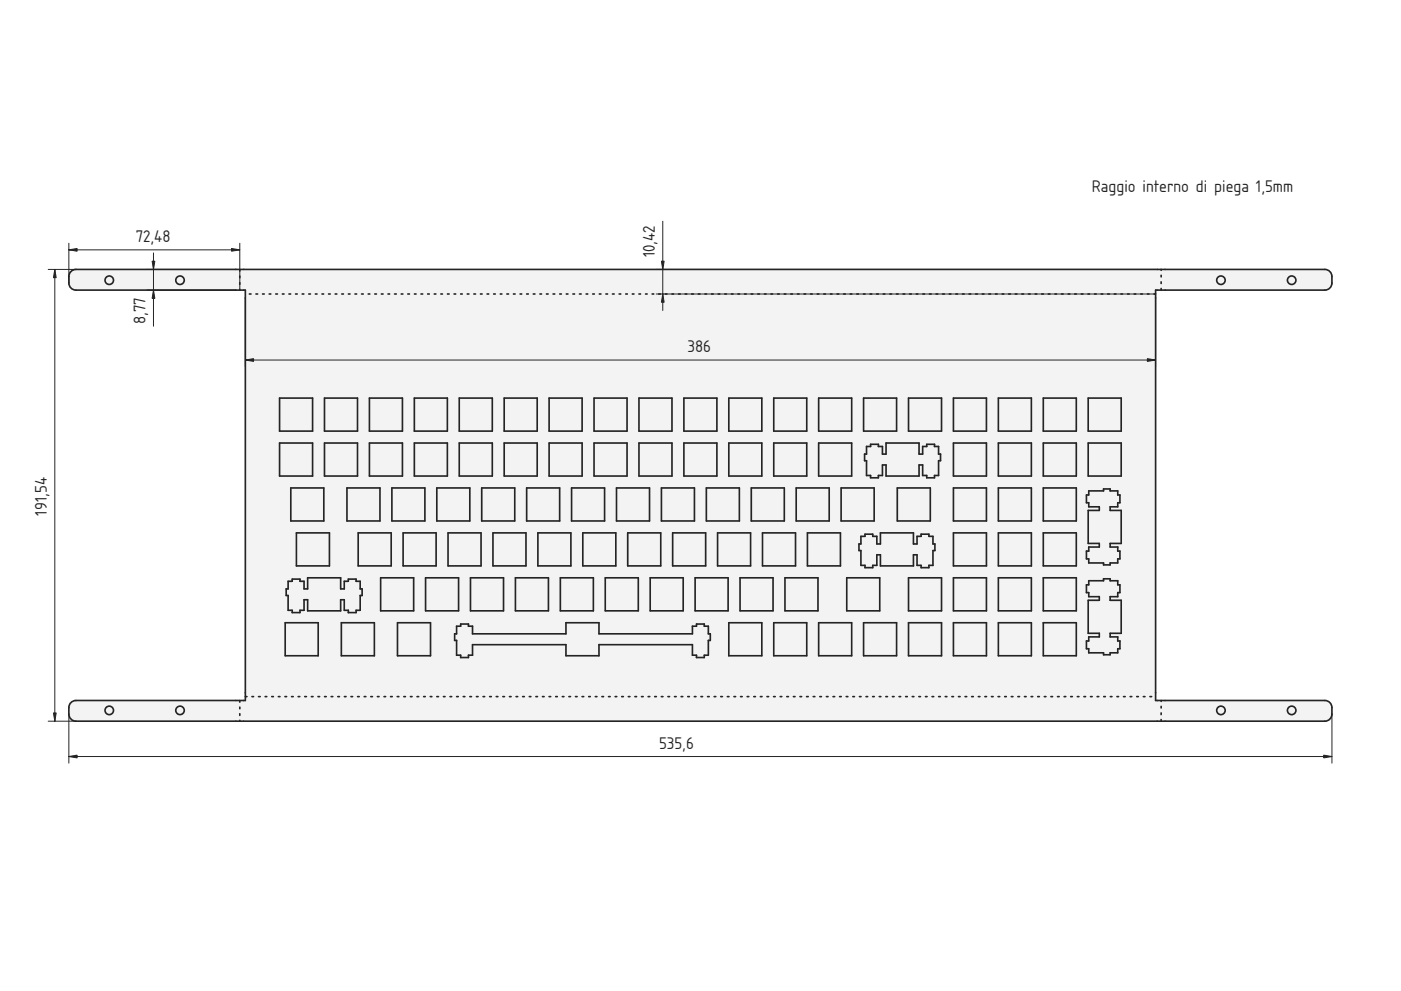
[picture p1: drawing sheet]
<svg xmlns="http://www.w3.org/2000/svg" width="594mm" height="420mm" viewBox="0 0 594 420" stroke-linecap="round" stroke-linejoin="round" font-family="sans-serif">
<defs><g id="words">
<g font-size="6.7" fill="#212529">
<text x="463" y="81.4">Raggio interno di piega 1,5mm</text>
<text x="57.5" y="102.5">72,48</text>
<text x="277.6" y="109.1" transform="rotate(-90 277.6 109.1)">10,42</text>
<text x="61.7" y="137.6" transform="rotate(-90 61.7 137.6)">8,77</text>
<text x="291.5" y="149.2">386</text>
<text x="19.8" y="218.7" transform="rotate(-90 19.8 218.7)">191,54</text>
<text x="279.5" y="317.3">535,6</text>
</g>
</g></defs>
<g fill="#f1f3f5">
<path d="M29.9 115.4l1-.9 1.3-.3h529.6l1.3 .3 1 .9a5.6 5.6 0 0 1 .7 4.6l-.7 1.9-1 .8-1.3 .3h-71.8v174h71.8l1.3 .3 1 .8a5.6 5.6 0 0 1 .7 4.7l-.7 1.8-1 .9-1.3 .3h-529.6l-1.3-.3-1-.9a5.6 5.6 0 0 1-.7-4.6l.7-1.9 1-.8 1.3-.3h71.8v-174h-71.8l-1.3-.3-1-.8a5.6 5.6 0 0 1-.7-4.7z" fill-rule="evenodd"/>
<path d="M104 124.6h386v170.7h-386z" fill-rule="evenodd"/>
<path d="M101.7 297h2.3v-1.7h386v1.7h2.4v8.8h-390.7z" fill-rule="evenodd"/>
<path d="M101.7 114.2h390.7v8.8h-2.4v1.6h-386v-1.6h-2.3z" fill-rule="evenodd"/>
<path d="M193.6 265.5h1.7v-.9h3.3v.9h1.8v3.2h39.6v-4.7h14v4.7h39.6v-3.2h1.7v-.9h3.3v.9h1.8v3.2h.8v2.8h-.8v6.3h-1.8v1h-3.3v-1h-1.7v-4.5h-39.6v4.7h-14v-4.7h-39.6v4.5h-1.8v1h-3.3v-1h-1.7v-6.3h-.8v-2.8h.8z" fill-rule="evenodd"/>
<path d="M29.9 115.4l1-.9 1.3-.3h69.5v8.8h-69.5l-1.3-.3-1-.8a5.6 5.6 0 0 1-.7-4.7z" fill-rule="evenodd"/>
<path d="M29.9 298.1l1-.8 1.3-.3h69.5v8.8h-69.5l-1.3-.3-1-.9a5.6 5.6 0 0 1-.7-4.6z" fill-rule="evenodd"/>
<path d="M492.4 114.2h69.4l1.3 .3 1 .9a5.6 5.6 0 0 1 .7 4.6l-.7 1.9-1 .8-1.3 .3h-69.4z" fill-rule="evenodd"/>
<path d="M492.4 297h69.4l1.3 .3 1 .8a5.6 5.6 0 0 1 .7 4.7l-.3 1.3-.8 1-1.9 .7h-69.4z" fill-rule="evenodd"/>
<path d="M365.1 227.4h1.7v-.9h3.3v.9h1.7v3.2h1.5v-4.7h14v4.7h1.6v-3.2h1.7v-.9h3.3v.9h1.7v3.2h.8v2.8h-.8v6.3h-1.7v1h-3.3v-1h-1.7v-4.5h-1.6v4.7h-14v-4.7h-1.5v4.5h-1.7v1h-3.3v-1h-1.7v-6.3h-.9v-2.8h.9z" fill-rule="evenodd"/>
<path d="M461.7 246.2h6.2v-.8h2.8v.8h3.3v1.8h.9v3.3h-.9v1.7h-3.3v1.5h4.7v14h-4.7v1.5h3.3v1.8h.9v3.3h-.9v1.7h-3.3v.8h-2.8v-.8h-6.2v-1.7h-1v-3.3h1v-1.8h4.4v-1.5h-4.7v-14h4.7v-1.5h-4.4v-1.7h-1v-3.3h1z" fill-rule="evenodd"/>
<path d="M122.2 246.4h1.7v-.9h3.3v.9h1.7v3.3h1.6v-4.7h14v4.7h1.5v-3.3h1.7v-.9h3.3v.9h1.7v3.3h.9v2.8h-.9v6.2h-1.7v1h-3.3v-1h-1.7v-4.4h-1.5v4.7h-14v-4.7h-1.6v4.4h-1.7v1h-3.3v-1h-1.7v-6.2h-.8v-2.8h.8z" fill-rule="evenodd"/>
<path d="M461.7 208.1h6.2v-.8h2.8v.8h3.3v1.8h.9v3.3h-.9v1.7h-3.3v1.5h4.7v14h-4.7v1.5h3.3v1.8h.9v3.3h-.9v1.7h-3.3v.8h-2.8v-.8h-6.2v-1.7h-1v-3.3h1v-1.8h4.4v-1.5h-4.7v-14h4.7v-1.5h-4.4v-1.7h-1v-3.3h1z" fill-rule="evenodd"/>
<path d="M367.4 189.3h1.8v-.9h3.3v.9h1.7v3.2h1.5v-4.7h14v4.7h1.5v-3.2h1.8v-.9h3.3v.9h1.7v3.2h.8v2.8h-.8v6.3h-1.7v1h-3.3v-1h-1.8v-4.5h-1.5v4.7h-14v-4.7h-1.5v4.5h-1.7v1h-3.3v-1h-1.8v-6.3h-.8v-2.8h.8z" fill-rule="evenodd"/>
<path d="M144.7 264h14v14h-14z" fill-rule="evenodd"/>
<path d="M232.8 187.8h14v14h-14z" fill-rule="evenodd"/>
<path d="M125.7 225.9h14v14h-14z" fill-rule="evenodd"/>
<path d="M213.8 187.8h14v14h-14z" fill-rule="evenodd"/>
<path d="M232.8 168.8h14v14h-14z" fill-rule="evenodd"/>
<path d="M213.8 168.8h14v14h-14z" fill-rule="evenodd"/>
<path d="M332.9 245h14v14h-14z" fill-rule="evenodd"/>
<path d="M313.8 245h14v14h-14z" fill-rule="evenodd"/>
<path d="M256.7 245h14v14h-14z" fill-rule="evenodd"/>
<path d="M294.8 245h14v14h-14z" fill-rule="evenodd"/>
<path d="M218.6 245h14v14h-14z" fill-rule="evenodd"/>
<path d="M237.6 245h14v14h-14z" fill-rule="evenodd"/>
<path d="M275.7 245h14v14h-14z" fill-rule="evenodd"/>
<path d="M342.4 225.9h14v14h-14z" fill-rule="evenodd"/>
<path d="M323.3 225.9h14v14h-14z" fill-rule="evenodd"/>
<path d="M247.1 225.9h14v14h-14z" fill-rule="evenodd"/>
<path d="M285.2 225.9h14v14h-14z" fill-rule="evenodd"/>
<path d="M380.5 206.9h14v14h-14z" fill-rule="evenodd"/>
<path d="M228.1 225.9h14v14h-14z" fill-rule="evenodd"/>
<path d="M266.2 225.9h14v14h-14z" fill-rule="evenodd"/>
<path d="M304.3 225.9h14v14h-14z" fill-rule="evenodd"/>
<path d="M209 225.9h14v14h-14z" fill-rule="evenodd"/>
<path d="M120.9 264h14v14h-14z" fill-rule="evenodd"/>
<path d="M168.6 264h14v14h-14z" fill-rule="evenodd"/>
<path d="M118.5 187.8h14v14h-14z" fill-rule="evenodd"/>
<path d="M123.3 206.9h14v14h-14z" fill-rule="evenodd"/>
<path d="M199.5 245h14v14h-14z" fill-rule="evenodd"/>
<path d="M180.5 245h14v14h-14z" fill-rule="evenodd"/>
<path d="M161.4 245h14v14h-14z" fill-rule="evenodd"/>
<path d="M137.6 187.8h14v14h-14z" fill-rule="evenodd"/>
<path d="M147.1 206.9h14v14h-14z" fill-rule="evenodd"/>
<path d="M194.7 187.8h14v14h-14z" fill-rule="evenodd"/>
<path d="M204.3 206.9h14v14h-14z" fill-rule="evenodd"/>
<path d="M175.7 187.8h14v14h-14z" fill-rule="evenodd"/>
<path d="M166.2 206.9h14v14h-14z" fill-rule="evenodd"/>
<path d="M156.6 187.8h14v14h-14z" fill-rule="evenodd"/>
<path d="M151.9 225.9h14v14h-14z" fill-rule="evenodd"/>
<path d="M185.2 206.9h14v14h-14z" fill-rule="evenodd"/>
<path d="M170.9 225.9h14v14h-14z" fill-rule="evenodd"/>
<path d="M190 225.9h14v14h-14z" fill-rule="evenodd"/>
<path d="M404.3 264h14v14h-14z" fill-rule="evenodd"/>
<path d="M328.1 264h14v14h-14z" fill-rule="evenodd"/>
<path d="M347.1 264h14v14h-14z" fill-rule="evenodd"/>
<path d="M385.2 264h14v14h-14z" fill-rule="evenodd"/>
<path d="M423.3 264h14v14h-14z" fill-rule="evenodd"/>
<path d="M309 264h14v14h-14z" fill-rule="evenodd"/>
<path d="M366.2 264h14v14h-14z" fill-rule="evenodd"/>
<path d="M442.4 264h14v14h-14z" fill-rule="evenodd"/>
<path d="M385.2 245h14v14h-14z" fill-rule="evenodd"/>
<path d="M404.3 245h14v14h-14z" fill-rule="evenodd"/>
<path d="M423.3 245h14v14h-14z" fill-rule="evenodd"/>
<path d="M442.4 245h14v14h-14z" fill-rule="evenodd"/>
<path d="M359 245h14v14h-14z" fill-rule="evenodd"/>
<path d="M118.5 168.8h14v14h-14z" fill-rule="evenodd"/>
<path d="M280.5 206.9h14v14h-14z" fill-rule="evenodd"/>
<path d="M404.3 187.8h14v14h-14z" fill-rule="evenodd"/>
<path d="M461.4 187.8h14v14h-14z" fill-rule="evenodd"/>
<path d="M299.5 206.9h14v14h-14z" fill-rule="evenodd"/>
<path d="M290 187.8h14v14h-14z" fill-rule="evenodd"/>
<path d="M223.3 206.9h14v14h-14z" fill-rule="evenodd"/>
<path d="M328.1 187.8h14v14h-14z" fill-rule="evenodd"/>
<path d="M347.1 187.8h14v14h-14z" fill-rule="evenodd"/>
<path d="M442.4 225.9h14v14h-14z" fill-rule="evenodd"/>
<path d="M404.3 225.9h14v14h-14z" fill-rule="evenodd"/>
<path d="M270.9 187.8h14v14h-14z" fill-rule="evenodd"/>
<path d="M242.4 206.9h14v14h-14z" fill-rule="evenodd"/>
<path d="M337.6 206.9h14v14h-14z" fill-rule="evenodd"/>
<path d="M261.4 206.9h14v14h-14z" fill-rule="evenodd"/>
<path d="M251.9 187.8h14v14h-14z" fill-rule="evenodd"/>
<path d="M404.3 206.9h14v14h-14z" fill-rule="evenodd"/>
<path d="M423.3 225.9h14v14h-14z" fill-rule="evenodd"/>
<path d="M423.3 187.8h14v14h-14z" fill-rule="evenodd"/>
<path d="M442.4 187.8h14v14h-14z" fill-rule="evenodd"/>
<path d="M309 187.8h14v14h-14z" fill-rule="evenodd"/>
<path d="M318.6 206.9h14v14h-14z" fill-rule="evenodd"/>
<path d="M356.7 206.9h14v14h-14z" fill-rule="evenodd"/>
<path d="M442.4 206.9h14v14h-14z" fill-rule="evenodd"/>
<path d="M423.3 206.9h14v14h-14z" fill-rule="evenodd"/>
<path d="M194.7 168.8h14v14h-14z" fill-rule="evenodd"/>
<path d="M175.7 168.8h14v14h-14z" fill-rule="evenodd"/>
<path d="M137.6 168.8h14v14h-14z" fill-rule="evenodd"/>
<path d="M156.6 168.8h14v14h-14z" fill-rule="evenodd"/>
<path d="M290 168.8h14v14h-14z" fill-rule="evenodd"/>
<path d="M461.4 168.8h14v14h-14z" fill-rule="evenodd"/>
<path d="M347.1 168.8h14v14h-14z" fill-rule="evenodd"/>
<path d="M328.1 168.8h14v14h-14z" fill-rule="evenodd"/>
<path d="M251.9 168.8h14v14h-14z" fill-rule="evenodd"/>
<path d="M270.9 168.8h14v14h-14z" fill-rule="evenodd"/>
<path d="M385.2 168.8h14v14h-14z" fill-rule="evenodd"/>
<path d="M309 168.8h14v14h-14z" fill-rule="evenodd"/>
<path d="M423.3 168.8h14v14h-14z" fill-rule="evenodd"/>
<path d="M404.3 168.8h14v14h-14z" fill-rule="evenodd"/>
<path d="M366.2 168.8h14v14h-14z" fill-rule="evenodd"/>
<path d="M442.4 168.8h14v14h-14z" fill-rule="evenodd"/>
<circle cx="76.3" cy="118.8" r="1.8"/>
<circle cx="547.7" cy="118.8" r="1.8"/>
<circle cx="46.3" cy="301.2" r="1.8"/>
<circle cx="517.7" cy="118.8" r="1.8"/>
<circle cx="517.7" cy="301.2" r="1.8"/>
<circle cx="547.7" cy="301.2" r="1.8"/>
<circle cx="46.3" cy="118.8" r="1.8"/>
<circle cx="76.3" cy="301.2" r="1.8"/>
</g>
<g fill="none" stroke="#212529" stroke-width=".7">
<path d="M30.3 114.9l1.9-.7h529.6l1.3 .3 1 .9a5.6 5.6 0 0 1 .7 4.6l-.3 1.3-.8 1-1.9 .7h-71.8v174h71.8l1.3 .3 1 .8a5.6 5.6 0 0 1 .7 4.7l-.3 1.3-.8 1-1.9 .7h-529.6l-1.3-.3-1-.9a5.6 5.6 0 0 1-.7-4.6l.3-1.3 .8-1 1.9-.7h71.8v-174h-71.8l-1.3-.3-1-.8a5.6 5.6 0 0 1-.7-4.7l.3-1.3zM118.5 168.8h14v14h-14zM137.6 168.8h14v14h-14zM156.6 168.8h14v14h-14zM175.7 168.8h14v14h-14zM194.7 168.8h14v14h-14zM213.8 168.8h14v14h-14zM232.8 168.8h14v14h-14zM251.9 168.8h14v14h-14zM270.9 168.8h14v14h-14zM290 168.8h14v14h-14zM309 168.8h14v14h-14z"/>
<path d="M328.1 168.8h14v14h-14zM347.1 168.8h14v14h-14zM366.2 168.8h14v14h-14zM385.2 168.8h14v14h-14zM404.3 168.8h14v14h-14zM423.3 168.8h14v14h-14zM442.4 168.8h14v14h-14zM461.4 168.8h14v14h-14zM118.5 187.8h14v14h-14zM137.6 187.8h14v14h-14zM156.6 187.8h14v14h-14zM175.7 187.8h14v14h-14z"/>
<path d="M194.7 187.8h14v14h-14zM213.8 187.8h14v14h-14zM232.8 187.8h14v14h-14zM251.9 187.8h14v14h-14zM270.9 187.8h14v14h-14zM290 187.8h14v14h-14zM309 187.8h14v14h-14zM328.1 187.8h14v14h-14zM347.1 187.8h14v14h-14zM367.4 189.3h1.8v-.9h3.3v.9h1.7v3.2h1.5v-4.7h14v4.7h1.5v-3.2h1.8v-.9h3.3v.9h1.7v3.2h.8v2.8h-.8v6.3h-1.7v1h-3.3v-1h-1.8v-4.5h-1.5v4.7h-14v-4.7h-1.5v4.5h-1.7v1h-3.3v-1h-1.8v-6.3h-.8v-2.8h.8zM404.3 187.8h14v14h-14zM423.3 187.8h14v14h-14z"/>
<path d="M442.4 187.8h14v14h-14zM461.4 187.8h14v14h-14zM123.3 206.9h14v14h-14zM147.1 206.9h14v14h-14zM166.2 206.9h14v14h-14zM185.2 206.9h14v14h-14zM204.3 206.9h14v14h-14zM223.3 206.9h14v14h-14zM242.4 206.9h14v14h-14zM261.4 206.9h14v14h-14zM280.5 206.9h14v14h-14zM299.5 206.9h14v14h-14z"/>
<path d="M318.6 206.9h14v14h-14zM337.6 206.9h14v14h-14zM356.7 206.9h14v14h-14zM380.5 206.9h14v14h-14zM404.3 206.9h14v14h-14zM423.3 206.9h14v14h-14zM442.4 206.9h14v14h-14zM461.7 208.1h6.2v-.8h2.8v.8h3.3v1.8h.9v3.3h-.9v1.7h-3.3v1.5h4.7v14h-4.7v1.5h3.3v1.8h.9v3.3h-.9v1.7h-3.3v.8h-2.8v-.8h-6.2v-1.7h-1v-3.3h1v-1.8h4.4v-1.5h-4.7v-14h4.7v-1.5h-4.4v-1.7h-1v-3.3h1zM125.7 225.9h14v14h-14zM151.9 225.9h14v14h-14zM170.9 225.9h14v14h-14zM190 225.9h14v14h-14z"/>
<path d="M209 225.9h14v14h-14zM228.1 225.9h14v14h-14zM247.1 225.9h14v14h-14zM266.2 225.9h14v14h-14zM285.2 225.9h14v14h-14zM304.3 225.9h14v14h-14zM323.3 225.9h14v14h-14zM342.4 225.9h14v14h-14zM365.1 227.4h1.7v-.9h3.3v.9h1.7v3.2h1.5v-4.7h14v4.7h1.6v-3.2h1.7v-.9h3.3v.9h1.7v3.2h.8v2.8h-.8v6.3h-1.7v1h-3.3v-1h-1.7v-4.5h-1.6v4.7h-14v-4.7h-1.5v4.5h-1.7v1h-3.3v-1h-1.7v-6.3h-.9v-2.8h.9zM404.3 225.9h14v14h-14zM423.3 225.9h14v14h-14zM442.4 225.9h14v14h-14z"/>
<path d="M122.2 246.4h1.7v-.9h3.3v.9h1.7v3.3h1.6v-4.7h14v4.7h1.5v-3.3h1.7v-.9h3.3v.9h1.7v3.3h.9v2.8h-.9v6.2h-1.7v1h-3.3v-1h-1.7v-4.4h-1.5v4.7h-14v-4.7h-1.6v4.4h-1.7v1h-3.3v-1h-1.7v-6.2h-.8v-2.8h.8zM161.4 245h14v14h-14zM180.5 245h14v14h-14zM199.5 245h14v14h-14zM218.6 245h14v14h-14zM237.6 245h14v14h-14zM256.7 245h14v14h-14zM275.7 245h14v14h-14zM294.8 245h14v14h-14zM313.8 245h14v14h-14zM332.9 245h14v14h-14zM359 245h14v14h-14z"/>
<path d="M385.2 245h14v14h-14zM404.3 245h14v14h-14zM423.3 245h14v14h-14zM442.4 245h14v14h-14zM461.7 246.2h6.2v-.8h2.8v.8h3.3v1.8h.9v3.3h-.9v1.7h-3.3v1.5h4.7v14h-4.7v1.5h3.3v1.8h.9v3.3h-.9v1.7h-3.3v.8h-2.8v-.8h-6.2v-1.7h-1v-3.3h1v-1.8h4.4v-1.5h-4.7v-14h4.7v-1.5h-4.4v-1.7h-1v-3.3h1zM120.9 264h14v14h-14zM144.7 264h14v14h-14zM168.6 264h14v14h-14zM193.6 265.5h1.7v-.9h3.3v.9h1.8v3.2h39.6v-4.7h14v4.7h39.6v-3.2h1.7v-.9h3.3v.9h1.8v3.2h.8v2.8h-.8v6.3h-1.8v1h-3.3v-1h-1.7v-4.5h-39.6v4.7h-14v-4.7h-39.6v4.5h-1.8v1h-3.3v-1h-1.7v-6.3h-.8v-2.8h.8zM309 264h14v14h-14zM328.1 264h14v14h-14zM347.1 264h14v14h-14z"/>
<path d="M366.2 264h14v14h-14zM385.2 264h14v14h-14zM404.3 264h14v14h-14zM423.3 264h14v14h-14zM442.4 264h14v14h-14z"/>
<circle cx="46.3" cy="118.8" r="1.8"/>
<circle cx="76.3" cy="118.8" r="1.8"/>
<circle cx="517.7" cy="118.8" r="1.8"/>
<circle cx="547.7" cy="118.8" r="1.8"/>
<circle cx="46.3" cy="301.2" r="1.8"/>
<circle cx="76.3" cy="301.2" r="1.8"/>
<circle cx="517.7" cy="301.2" r="1.8"/>
<circle cx="547.7" cy="301.2" r="1.8"/>
</g>
<path d="M101.7 114.2v8.8M490 124.6h-386M492.4 123v-8.8M101.7 297v8.8M104 295.3h386M492.4 305.8v-8.8" fill="none" stroke="#212529" stroke-width=".7" stroke-dasharray=".7 2.1"/>
<g fill="none" stroke="#212529" stroke-width=".42">
<path d="M281 93.8v37.8M20.4 114.2h11.8M23.2 114.2v191.6M29.2 103.1v16.9M29.2 105.9h72.5M62.3 114.2h37.7M65.1 107.2v31.1M101.7 103.1v19.9M278.2 114.2h211.8M62.3 123h37.7M104 126.3v29.1M278.2 124.6h211.8"/>
<path d="M490 126.3v29.1M104 152.6h386M20.4 305.8h11.8M29.2 302.8v20.7M564.8 302.8v20.7M29.2 320.7h535.6"/>
</g>
<g fill="#212529" stroke="#212529" stroke-width=".42">
<path d="M561.3 320.2l3.5 .5-3.5 .6z"/>
<path d="M29.2 320.7l3.5-.5v1.1z"/>
<path d="M22.7 302.3h1.1l-.6 3.5z"/>
<path d="M23.2 114.2l.6 3.5h-1.1z"/>
<path d="M98.2 105.3l3.5 .6-3.5 .6z"/>
<path d="M29.2 105.9l3.5-.6v1.2z"/>
<path d="M281 124.6l.6 3.5h-1.1z"/>
<path d="M280.5 110.7h1.1l-.6 3.5z"/>
<path d="M65.1 123l.6 3.5h-1.2z"/>
<path d="M64.5 110.7h1.2l-.6 3.5z"/>
<path d="M486.5 152.1l3.5 .5-3.5 .6z"/>
<path d="M104 152.6l3.5-.5v1.1z"/>
</g>
<use href="#words"/>
</svg>
